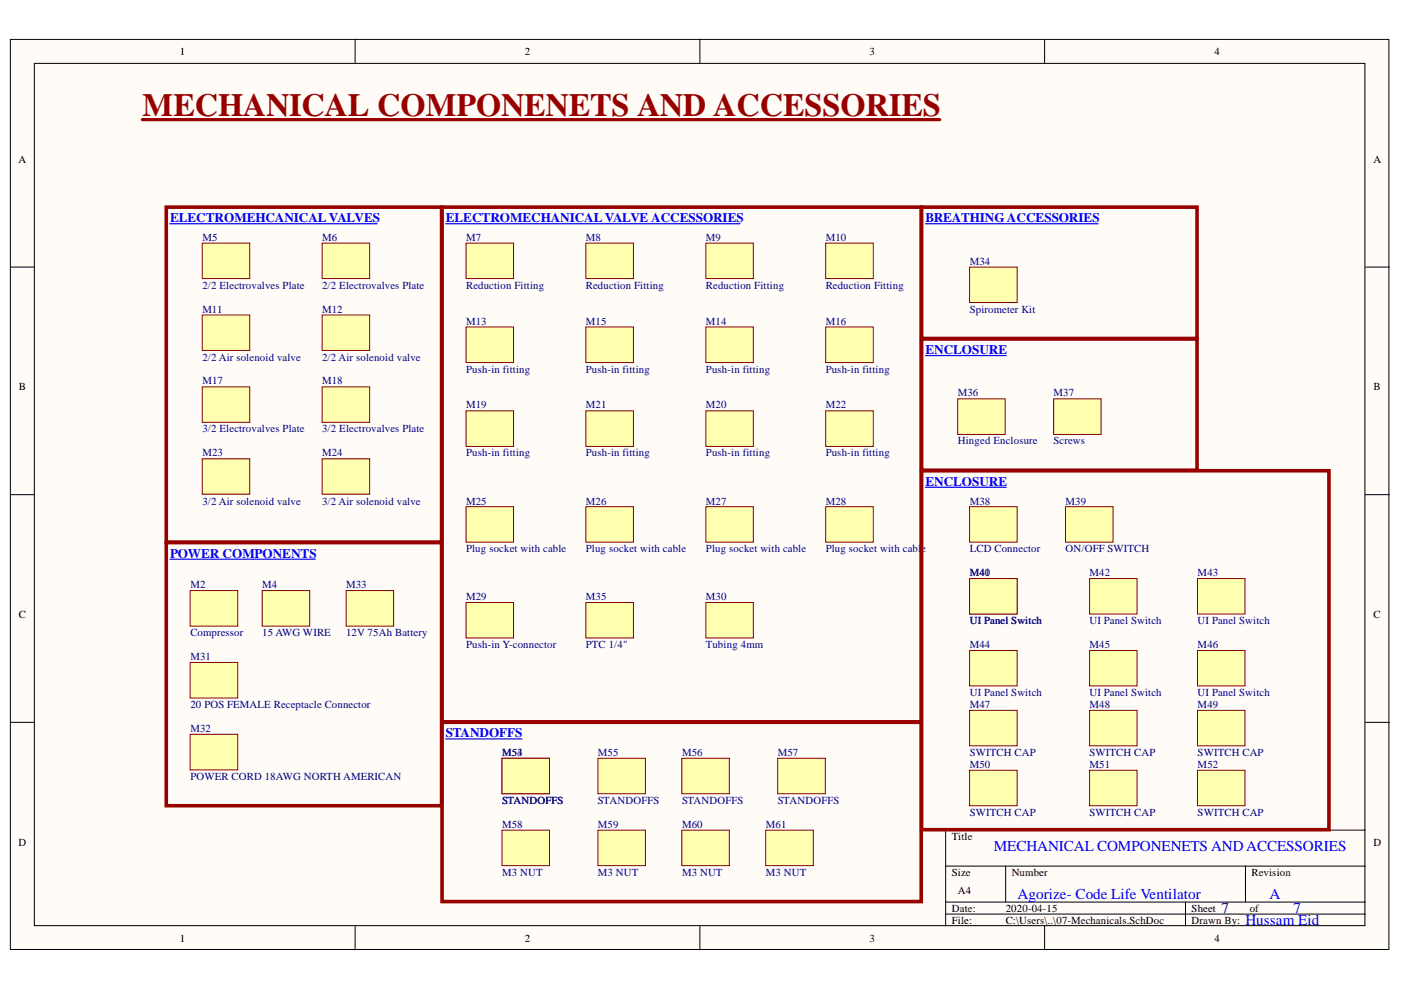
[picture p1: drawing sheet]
<svg xmlns="http://www.w3.org/2000/svg" width="297mm" height="210mm" viewBox="0 0 297 210" stroke-linecap="round" stroke-linejoin="round" font-family="sans-serif">
<defs><g id="words">
<text font-size="6.8" fill="#980000" x="30.2" y="24.6">MECHANICAL COMPONENETS AND ACCESSORIES</text>
<g font-size="3.2" fill="#00f">
<text x="210.7" y="180.4">MECHANICAL COMPONENETS AND ACCESSORIES</text>
<text x="215.8" y="190.6">Agorize- Code Life Ventilator</text>
<text x="269.2" y="190.6">A</text>
<text x="264.1" y="196.2">Hussam Eid</text>
<text x="274.2" y="193.6">7</text>
</g>
<text font-size="3.2" fill="#000080" x="259" y="193.6">7</text>
<g font-size="2.8" fill="#00f">
<text x="36" y="47.1">ELECTROMEHCANICALVALVES</text>
<text x="94.5" y="47.1">ELECTROMECHANICALVALVE ACCESSORIES</text>
<text x="196.2" y="47.1">BREATHING ACCESSORIES</text>
<text x="196.2" y="75.1">ENCLOSURE</text>
<text x="196.2" y="103">ENCLOSURE</text>
<text x="36" y="118.3">POWER COMPONENTS</text>
<text x="94.5" y="156.3">STANDOFFS</text>
</g>
<g font-size="2.3">
<text x="38.2" y="11.7">1</text>
<text x="111.3" y="11.7">2</text>
<text x="184.4" y="11.7">3</text>
<text x="257.5" y="11.7">4</text>
<text x="3.9" y="34.5">A</text>
<text x="291.2" y="34.5">A</text>
<text x="4" y="82.8">B</text>
<text x="291.2" y="82.8">B</text>
<text x="4" y="131.1">C</text>
<text x="291.2" y="131.1">C</text>
<text x="3.9" y="179.3">D</text>
<text x="201.8" y="178.1">Title</text>
<text x="291.2" y="179.3">D</text>
<text x="201.8" y="185.7">Size</text>
<text x="214.5" y="185.7">Number</text>
<text x="265.3" y="185.7">Revision</text>
<text x="203.1" y="189.5">A4</text>
<text x="201.8" y="193.3">Date:</text>
<text x="201.8" y="195.8">File:</text>
<text x="213.2" y="193.3">2020-04-15</text>
<text x="213.2" y="195.8">C:\Users\..\07-Mechanicals.SchDoc</text>
<text x="252.7" y="193.3">Sheet</text>
<text x="252.7" y="195.8">Drawn By:</text>
<text x="265" y="193.3">of</text>
<text x="38.2" y="199.6">1</text>
<text x="111.3" y="199.6">2</text>
<text x="184.4" y="199.6">3</text>
<text x="257.5" y="199.6">4</text>
</g>
<g font-size="2.3" fill="#000080">
<text x="42.9" y="51.1">M5</text>
<text x="68.3" y="51.1">M6</text>
<text x="98.8" y="51.1">M7</text>
<text x="124.2" y="51.1">M8</text>
<text x="149.7" y="51.1">M9</text>
<text x="175.1" y="51.1">M10</text>
<text x="205.6" y="56.2">M34</text>
<text x="42.9" y="61.2">2/2 Electrovalves Plate</text>
<text x="68.3" y="61.2">2/2 Electrovalves Plate</text>
<text x="98.8" y="61.2">Reduction Fitting</text>
<text x="124.2" y="61.2">Reduction Fitting</text>
<text x="149.7" y="61.2">Reduction Fitting</text>
<text x="175.1" y="61.2">Reduction Fitting</text>
<text x="42.9" y="66.3">M11</text>
<text x="68.3" y="66.3">M12</text>
<text x="98.8" y="68.8">M13</text>
<text x="124.2" y="68.8">M15</text>
<text x="149.7" y="68.8">M14</text>
<text x="175.1" y="68.8">M16</text>
<text x="205.6" y="66.3">Spirometer Kit</text>
<text x="42.9" y="76.4">2/2 Air solenoid valve</text>
<text x="68.3" y="76.4">2/2 Air solenoid valve</text>
<text x="42.9" y="81.5">M17</text>
<text x="68.3" y="81.5">M18</text>
<text x="98.8" y="79">Push-in fitting</text>
<text x="124.2" y="79">Push-in fitting</text>
<text x="149.7" y="79">Push-in fitting</text>
<text x="175.1" y="79">Push-in fitting</text>
<text x="98.8" y="86.6">M19</text>
<text x="124.2" y="86.6">M21</text>
<text x="149.7" y="86.6">M20</text>
<text x="175.1" y="86.6">M22</text>
<text x="203.1" y="84.1">M36</text>
<text x="223.4" y="84.1">M37</text>
<text x="42.9" y="91.7">3/2 Electrovalves Plate</text>
<text x="68.3" y="91.7">3/2 Electrovalves Plate</text>
<text x="203.1" y="94.2">Hinged Enclosure</text>
<text x="223.4" y="94.2">Screws</text>
<text x="42.9" y="96.7">M23</text>
<text x="68.3" y="96.7">M24</text>
<text x="98.8" y="96.7">Push-in fitting</text>
<text x="124.2" y="96.7">Push-in fitting</text>
<text x="149.7" y="96.7">Push-in fitting</text>
<text x="175.1" y="96.7">Push-in fitting</text>
<text x="42.9" y="107">3/2 Air solenoid valve</text>
<text x="68.3" y="107">3/2 Air solenoid valve</text>
<text x="98.8" y="107">M25</text>
<text x="124.2" y="107">M26</text>
<text x="149.7" y="107">M27</text>
<text x="175.1" y="107">M28</text>
<text x="205.6" y="107">M38</text>
<text x="225.9" y="107">M39</text>
<text x="98.8" y="117.1">Plug socket with cable</text>
<text x="124.2" y="117.1">Plug socket with cable</text>
<text x="149.7" y="117.1">Plug socket with cable</text>
<text x="175.1" y="117.1">Plug socket with cable</text>
<text x="205.6" y="117.1">LCD Connector</text>
<text x="225.9" y="117.1">ON/OFF SWITCH</text>
<text x="40.4" y="124.7">M2</text>
<text x="55.6" y="124.7">M4</text>
<text x="73.4" y="124.7">M33</text>
<text x="205.6" y="122.2">M40</text>
<text x="205.6" y="122.2">M41</text>
<text x="231" y="122.2">M42</text>
<text x="253.9" y="122.2">M43</text>
<text x="98.8" y="127.3">M29</text>
<text x="124.2" y="127.3">M35</text>
<text x="149.7" y="127.3">M30</text>
<text x="40.4" y="134.9">Compressor</text>
<text x="55.6" y="134.9">15 AWG WIRE</text>
<text x="73.4" y="134.9">12V 75Ah Battery</text>
<text x="98.8" y="137.4">Push-in Y-connector</text>
<text x="124.2" y="137.4">PTC 1/4&quot;</text>
<text x="149.7" y="137.4">Tubing 4mm</text>
<text x="205.6" y="132.3">UI Panel Switch</text>
<text x="205.6" y="137.4">M44</text>
<text x="231" y="132.3">UI Panel Switch</text>
<text x="231" y="137.4">M45</text>
<text x="253.9" y="132.3">UI Panel Switch</text>
<text x="253.9" y="137.4">M46</text>
<text x="40.4" y="139.9">M31</text>
<text x="205.6" y="147.6">UI Panel Switch</text>
<text x="231" y="147.6">UI Panel Switch</text>
<text x="253.9" y="147.6">UI Panel Switch</text>
<text x="40.4" y="150.1">20 POS FEMALE Receptacle Connector</text>
<text x="40.4" y="155.2">M32</text>
<text x="205.6" y="150.1">M47</text>
<text x="231" y="150.1">M48</text>
<text x="253.9" y="150.1">M49</text>
<text x="106.4" y="160.2">M54</text>
<text x="106.4" y="160.2">M53</text>
<text x="126.8" y="160.2">M55</text>
<text x="144.6" y="160.2">M56</text>
<text x="164.9" y="160.2">M57</text>
<text x="205.6" y="160.2">SWITCH CAP</text>
<text x="231" y="160.2">SWITCH CAP</text>
<text x="253.9" y="160.2">SWITCH CAP</text>
<text x="40.4" y="165.4">POWER CORD 18AWG NORTH AMERICAN</text>
<text x="205.6" y="162.8">M50</text>
<text x="231" y="162.8">M51</text>
<text x="253.9" y="162.8">M52</text>
<text x="106.4" y="170.5">STANDOFFS</text>
<text x="126.8" y="170.5">STANDOFFS</text>
<text x="144.6" y="170.5">STANDOFFS</text>
<text x="164.9" y="170.5">STANDOFFS</text>
<text x="205.6" y="173">SWITCH CAP</text>
<text x="231" y="173">SWITCH CAP</text>
<text x="253.9" y="173">SWITCH CAP</text>
<text x="106.4" y="175.5">M58</text>
<text x="126.8" y="175.5">M59</text>
<text x="144.6" y="175.5">M60</text>
<text x="162.4" y="175.5">M61</text>
<text x="106.4" y="185.7">M3 NUT</text>
<text x="126.8" y="185.7">M3 NUT</text>
<text x="144.6" y="185.7">M3 NUT</text>
<text x="162.4" y="185.7">M3 NUT</text>
</g>
</g></defs>
<g fill="#fffcf8" stroke="#000" stroke-width=".21">
<path d="M2.2 8.4h292.3v192.9h-292.3z"/>
<path d="M7.3 13.4h282.1v182.9h-282.1z"/>
</g>
<g fill="none" stroke="#000" stroke-width=".21">
<path d="M75.3 8.4v5M148.4 8.4v5M221.5 8.4v5M2.2 56.6h5.1M289.5 56.6h5.1M2.2 104.9h5.1M289.5 104.9h5.1M2.2 153.2h5.1M289.5 153.2h5.1M289.5 176h-89v20.3M75.3 196.3v5.1M148.4 196.3v5.1"/>
<path d="M200.5 183.6h89M200.5 191.3h89M200.5 193.8h89M213.2 183.6v7.7M221.5 196.3v5.1M251.4 191.3v5M264.1 183.6v7.7"/>
</g>
<g fill="#ffffb0" stroke="#800000" stroke-width=".21">
<path d="M40.3 125.2h10.1v7.6h-10.1z"/>
<path d="M55.6 125.2h10.1v7.6h-10.1z"/>
<path d="M40.3 140.5h10.1v7.5h-10.1z"/>
<path d="M40.3 155.7h10.1v7.5h-10.1z"/>
<path d="M73.4 125.2h10.1v7.6h-10.1z"/>
<path d="M42.9 51.5h10v7.6h-10z"/>
<path d="M68.3 51.5h10.1v7.6h-10.1z"/>
<path d="M42.9 66.8h10v7.5h-10z"/>
<path d="M68.3 66.8h10.1v7.5h-10.1z"/>
<path d="M42.9 82h10v7.5h-10z"/>
<path d="M68.3 82h10.1v7.5h-10.1z"/>
<path d="M42.9 97.3h10v7.5h-10z"/>
<path d="M68.3 97.3h10.1v7.5h-10.1z"/>
<path d="M98.8 69.3h10.1v7.6h-10.1z"/>
<path d="M149.7 69.3h10v7.6h-10z"/>
<path d="M124.2 69.3h10.1v7.6h-10.1z"/>
<path d="M175.1 69.3h10v7.6h-10z"/>
<path d="M98.8 87.1h10.1v7.6h-10.1z"/>
<path d="M149.7 87.1h10v7.6h-10z"/>
<path d="M124.2 87.1h10.1v7.6h-10.1z"/>
<path d="M175.1 87.1h10v7.6h-10z"/>
<path d="M98.8 107.4h10.1v7.5h-10.1z"/>
<path d="M124.2 107.4h10.1v7.5h-10.1z"/>
<path d="M149.7 107.4h10v7.5h-10z"/>
<path d="M175.1 107.4h10v7.5h-10z"/>
<path d="M98.8 127.8h10.1v7.5h-10.1z"/>
<path d="M98.8 51.5h10.1v7.6h-10.1z"/>
<path d="M124.2 51.5h10.1v7.6h-10.1z"/>
<path d="M149.7 51.5h10v7.6h-10z"/>
<path d="M175.1 51.5h10v7.6h-10z"/>
<path d="M149.7 127.8h10v7.5h-10z"/>
</g>
<path d="M35.3 43.9h58.3v71h-58.3zM93.7 43.9h101.6v109.2h-101.6zM35.3 115h58.3v55.8h-58.3z" fill="none" stroke="#980000" stroke-width=".76"/>
<path d="M36 47.4h44M94.5 47.4h62.4M36 118.6h30.8" fill="none" stroke="#00f" stroke-width=".25"/>
<path d="M205.6 56.6h10.1v7.5h-10.1z" fill="#ffffb0" stroke="#800000" stroke-width=".21"/>
<path d="M195.4 43.9h58.4v27.9h-58.4z" fill="none" stroke="#980000" stroke-width=".76"/>
<path d="M196.2 47.4h36.6" fill="none" stroke="#00f" stroke-width=".25"/>
<path d="M124.2 127.8h10.1v7.5h-10.1z" fill="#ffffb0" stroke="#800000" stroke-width=".21"/>
<path d="M195.4 71.9h58.4v27.8h-58.4z" fill="none" stroke="#980000" stroke-width=".76"/>
<path d="M196.2 75.4h17.1" fill="none" stroke="#00f" stroke-width=".25"/>
<path d="M30.2 25.4h169" fill="none" stroke="#980000" stroke-width=".68"/>
<g fill="#ffffb0" stroke="#800000" stroke-width=".21">
<path d="M203 84.6h10.1v7.5h-10.1z"/>
<path d="M223.4 84.6h10.1v7.5h-10.1z"/>
<path d="M205.6 107.4h10.1v7.5h-10.1z"/>
<path d="M225.9 107.4h10.1v7.5h-10.1z"/>
<path d="M205.6 122.7h10.1v7.5h-10.1z"/>
<path d="M231 122.7h10.1v7.5h-10.1z"/>
<path d="M253.9 122.7h10.1v7.5h-10.1z"/>
<path d="M205.6 137.9h10.1v7.5h-10.1z"/>
<path d="M231 137.9h10.1v7.5h-10.1z"/>
<path d="M253.9 137.9h10.1v7.5h-10.1z"/>
<path d="M205.6 150.6h10.1v7.5h-10.1z"/>
<path d="M231 150.6h10.1v7.5h-10.1z"/>
<path d="M253.9 150.6h10.1v7.5h-10.1z"/>
<path d="M205.6 163.3h10.1v7.5h-10.1z"/>
<path d="M231 163.3h10.1v7.5h-10.1z"/>
<path d="M253.9 163.3h10.1v7.5h-10.1z"/>
</g>
<path d="M195.4 99.8h86.4v76.1h-86.4z" fill="none" stroke="#980000" stroke-width=".76"/>
<path d="M196.2 103.3h17.1" fill="none" stroke="#00f" stroke-width=".25"/>
<g fill="#ffffb0" stroke="#800000" stroke-width=".21">
<path d="M106.4 160.8h10.1v7.5h-10.1z"/>
<path d="M126.8 160.8h10v7.5h-10z"/>
<path d="M144.5 160.8h10.1v7.5h-10.1z"/>
<path d="M164.9 160.8h10.1v7.5h-10.1z"/>
<path d="M106.4 176h10.1v7.5h-10.1z"/>
<path d="M126.8 176h10v7.5h-10z"/>
<path d="M144.5 176h10.1v7.5h-10.1z"/>
<path d="M162.3 176h10.1v7.5h-10.1z"/>
</g>
<path d="M93.7 153.2h101.6v38h-101.6z" fill="none" stroke="#980000" stroke-width=".76"/>
<path d="M94.5 156.7h16.2" fill="none" stroke="#00f" stroke-width=".25"/>
<use href="#words"/>
</svg>
